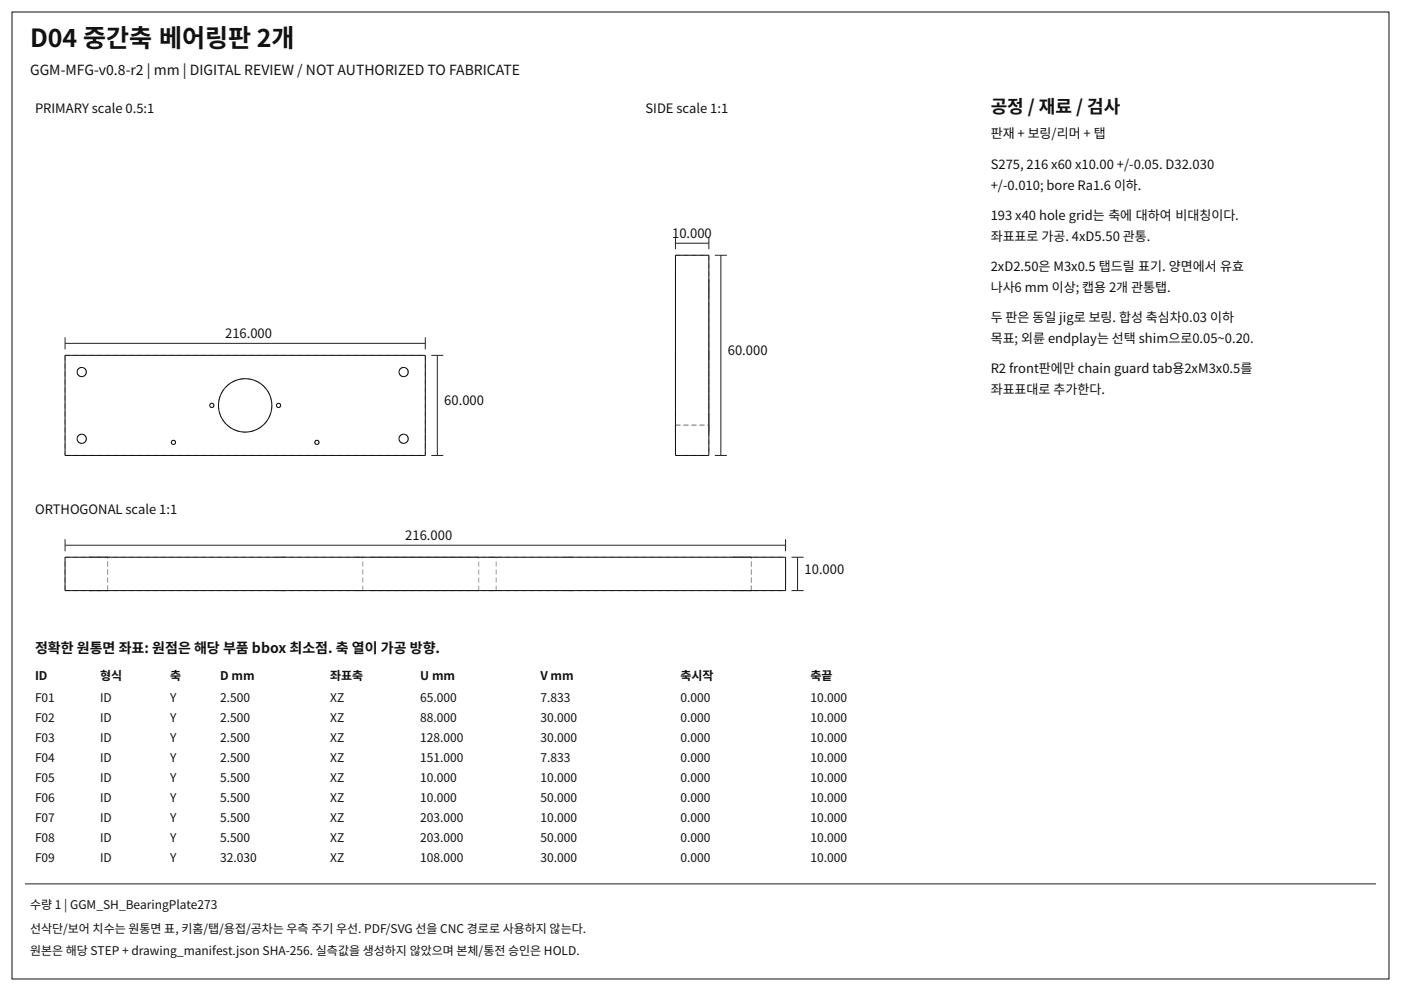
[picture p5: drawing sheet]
<svg xmlns="http://www.w3.org/2000/svg" width="420mm" height="297mm" viewBox="0 0 420 297" stroke-linecap="round" stroke-linejoin="round" font-family="sans-serif">
<defs><g id="words">
<text font-size="7.5" fill="#111" x="9" y="14.1">D04 중간축 베어링판 2개</text>
<text font-size="5.4" fill="#111" x="297" y="33.9">공정 / 재료 / 검사</text>
<g font-size="4.2" fill="#111">
<text x="9" y="22.5">GGM-MFG-v0.8-r2 | mm | DIGITAL REVIEW / NOT AUTHORIZED TO FABRICATE</text>
<text x="10.5" y="195.6">정확한 원통면 좌표: 원점은 해당 부품 bbox 최소점. 축 열이 가공 방향.</text>
</g>
<g font-size="3.9" fill="#111">
<text x="10.5" y="33.9">PRIMARY scale 0.5:1</text>
<text x="193.5" y="33.9">SIDE scale 1:1</text>
<text x="297" y="41.4">판재 + 보링/리머 + 탭</text>
<text x="297" y="50.7">S275, 216 x60 x10.00 +/-0.05. D32.030</text>
<text x="297" y="57">+/-0.010; bore Ra1.6 이하.</text>
<text x="297" y="66">193 x40 hole grid는 축에 대하여 비대칭이다.</text>
<text x="201.5" y="71.4">1</text>
<text x="203.7" y="71.4">0.000</text>
<text x="297" y="72.3">좌표표로 가공. 4xD5.50 관통.</text>
<text x="297" y="81.3">2xD2.50은 M3x0.5 탭드릴 표기. 양면에서 유효</text>
<text x="297" y="87.6">나사6 mm 이상; 캡용 2개 관통탭.</text>
<text x="67.5" y="101.4">216.000</text>
<text x="297" y="96.6">두 판은 동일 jig로 보링. 합성 축심차0.03 이하</text>
<text x="218.2" y="106.5">60.000</text>
<text x="297" y="102.9">목표; 외륜 endplay는 선택 shim으로0.05~0.20.</text>
<text x="297" y="111.9">R2 front판에만 chain guard tab용2xM3x0.5를</text>
<text x="297" y="118.2">좌표표대로 추가한다.</text>
<text x="133.2" y="121.5">60.000</text>
<text x="10.5" y="153.9">ORTHOGONAL scale 1:1</text>
<text x="121.5" y="161.9">216.000</text>
<text x="241.2" y="172">10.000</text>
</g>
<g font-size="3.6" fill="#111">
<text x="10.5" y="203.7">ID</text>
<text x="30" y="203.7">형식</text>
<text x="51" y="203.7">축</text>
<text x="66" y="203.7">D mm</text>
<text x="99" y="203.7">좌표축</text>
<text x="126" y="203.7">U mm</text>
<text x="162" y="203.7">V mm</text>
<text x="204" y="203.7">축시작</text>
<text x="243" y="203.7">축끝</text>
<text x="10.5" y="210.3">F01</text>
<text x="30" y="210.3">ID</text>
<text x="51" y="210.3">Y</text>
<text x="66" y="210.3">2.500</text>
<text x="99" y="210.3">XZ</text>
<text x="126" y="210.3">65.000</text>
<text x="162" y="210.3">7.833</text>
<text x="204" y="210.3">0.000</text>
<text x="243" y="210.3">10.000</text>
<text x="10.5" y="216.3">F02</text>
<text x="30" y="216.3">ID</text>
<text x="51" y="216.3">Y</text>
<text x="66" y="216.3">2.500</text>
<text x="99" y="216.3">XZ</text>
<text x="126" y="216.3">88.000</text>
<text x="162" y="216.3">30.000</text>
<text x="204" y="216.3">0.000</text>
<text x="243" y="216.3">10.000</text>
<text x="10.5" y="222.3">F03</text>
<text x="30" y="222.3">ID</text>
<text x="51" y="222.3">Y</text>
<text x="66" y="222.3">2.500</text>
<text x="99" y="222.3">XZ</text>
<text x="126" y="222.3">128.000</text>
<text x="162" y="222.3">30.000</text>
<text x="204" y="222.3">0.000</text>
<text x="243" y="222.3">10.000</text>
<text x="10.5" y="228.3">F04</text>
<text x="30" y="228.3">ID</text>
<text x="51" y="228.3">Y</text>
<text x="66" y="228.3">2.500</text>
<text x="99" y="228.3">XZ</text>
<text x="126" y="228.3">151.000</text>
<text x="162" y="228.3">7.833</text>
<text x="204" y="228.3">0.000</text>
<text x="243" y="228.3">10.000</text>
<text x="10.5" y="234.3">F05</text>
<text x="30" y="234.3">ID</text>
<text x="51" y="234.3">Y</text>
<text x="66" y="234.3">5.500</text>
<text x="99" y="234.3">XZ</text>
<text x="126" y="234.3">10.000</text>
<text x="162" y="234.3">10.000</text>
<text x="204" y="234.3">0.000</text>
<text x="243" y="234.3">10.000</text>
<text x="10.5" y="240.3">F06</text>
<text x="30" y="240.3">ID</text>
<text x="51" y="240.3">Y</text>
<text x="66" y="240.3">5.500</text>
<text x="99" y="240.3">XZ</text>
<text x="126" y="240.3">10.000</text>
<text x="162" y="240.3">50.000</text>
<text x="204" y="240.3">0.000</text>
<text x="243" y="240.3">10.000</text>
<text x="10.5" y="246.3">F07</text>
<text x="30" y="246.3">ID</text>
<text x="51" y="246.3">Y</text>
<text x="66" y="246.3">5.500</text>
<text x="99" y="246.3">XZ</text>
<text x="126" y="246.3">203.000</text>
<text x="162" y="246.3">10.000</text>
<text x="204" y="246.3">0.000</text>
<text x="243" y="246.3">10.000</text>
<text x="10.5" y="252.3">F08</text>
<text x="30" y="252.3">ID</text>
<text x="51" y="252.3">Y</text>
<text x="66" y="252.3">5.500</text>
<text x="99" y="252.3">XZ</text>
<text x="126" y="252.3">203.000</text>
<text x="162" y="252.3">50.000</text>
<text x="204" y="252.3">0.000</text>
<text x="243" y="252.3">10.000</text>
<text x="10.5" y="258.3">F09</text>
<text x="30" y="258.3">ID</text>
<text x="51" y="258.3">Y</text>
<text x="66" y="258.3">32.030</text>
<text x="99" y="258.3">XZ</text>
<text x="126" y="258.3">108.000</text>
<text x="162" y="258.3">30.000</text>
<text x="204" y="258.3">0.000</text>
<text x="243" y="258.3">10.000</text>
<text x="9" y="272.4">수량 1 | GGM_SH_BearingPlate273</text>
<text x="9" y="279.6">선삭단/보어 치수는 원통면 표, 키홈/탭/용접/공차는 우측 주기 우선. PDF/SVG 선을 CNC 경로로 사용하지 않는다.</text>
<text x="9" y="286.2">원본은 해당 STEP + drawing_manifest.json SHA-256. 실측값을 생성하지 않았으며 본체/통전 승인은 HOLD.</text>
</g>
</g></defs>
<g fill="none" stroke="#111" stroke-width=".3">
<path d="M3.6 3.6h412.8v289.8h-412.8zM202.5 76.5h10v60h-10zM19.5 106.5h108v30h-108zM19.5 167h216v10h-216z"/>
<circle cx="24.5" cy="111.5" r="1.38"/>
<circle cx="121" cy="111.5" r="1.38"/>
<circle cx="24.5" cy="131.5" r="1.38"/>
<circle cx="52" cy="132.6" r=".62"/>
<circle cx="63.5" cy="121.5" r=".62"/>
<circle cx="73.5" cy="121.5" r="8"/>
<circle cx="83.5" cy="121.5" r=".63"/>
<circle cx="95" cy="132.6" r=".62"/>
<circle cx="121" cy="131.5" r="1.38"/>
</g>
<g fill="none" stroke="#999" stroke-width=".3" stroke-dasharray="1.5 .9" stroke-linecap="butt">
<path d="M202.5 76.5h10M202.5 76.5v60M212.5 76.5v60M202.5 86.5v2.7M202.5 89.2v-5.4M202.5 83.8v2.7M202.5 90.5v16M212.5 86.5v2.7M212.5 89.2v-5.4M212.5 83.8v2.7M212.5 90.5v16M19.5 106.5v30"/>
<path d="M19.5 106.5h108M25.9 111.5a1.37 1.37 0 0 1-2 1.2 1.37 1.37 0 0 1-.2-2.3 1.37 1.37 0 0 1 2.2 .9v.2M122.4 111.5a1.38 1.38 0 0 1-2 1.2 1.38 1.38 0 0 1-.2-2.3 1.38 1.38 0 0 1 2.2 .9v.2M127.5 106.5v30M202.5 106.5v1.3M202.5 107.8v-2.6M202.5 105.2v1.3M202.5 106.5v16M212.5 106.5v1.3M212.5 107.8v-2.6M212.5 105.2v1.3M212.5 106.5v16"/>
<path d="M19.5 136.5h108M25.9 131.5a1.37 1.37 0 0 1-2 1.2 1.37 1.37 0 0 1-.2-2.3 1.37 1.37 0 0 1 2.2 .9v.2M52 132a.63 .63 0 0 1 .6 .9 .63 .63 0 0 1-1.1 0 .63 .63 0 0 1 .4-.9h.1M64.1 121.5a.62 .62 0 0 1-.9 .6 .62 .62 0 0 1-.1-1.1 .62 .62 0 0 1 1 .4v.1M81.5 121.5a8 8 0 0 1-11.7 7.1 8 8 0 0 1-.9-13.7 8 8 0 0 1 12.5 5.5l.1 1.1M84.1 121.5a.62 .62 0 0 1-.9 .6 .62 .62 0 0 1-.1-1.1 .62 .62 0 0 1 1 .4v.1M95 132a.63 .63 0 0 1 .6 .9 .63 .63 0 0 1-1.1 0 .63 .63 0 0 1 .4-.9h.1M122.4 131.5a1.38 1.38 0 0 1-2 1.2 1.38 1.38 0 0 1-.2-2.3 1.38 1.38 0 0 1 2.2 .9v.2M202.5 136.5h10M202.5 122.5v-32M202.5 126.5v2.7M202.5 129.2v-5.5"/>
<path d="M202.5 123.7v2.8M202.5 127.4v2.5M202.5 129.9v-2.5M202.5 127.4h10M212.5 122.5v-32M212.5 126.5v2.7M212.5 129.2v-5.5M212.5 123.7v2.8M212.5 127.4v2.5M212.5 129.9v-2.5M19.5 177v-10M19.5 167h216"/>
<path d="M19.5 177h216M26.8 167h5.5M26.8 177h5.5M32.3 167h-5.5M32.3 177h-5.5M32.3 177v-10M83.3 167h1.2M83.3 177h1.2M84.5 167h1.2M84.5 177h1.2M85.7 167h-2.4M85.7 177h-2.4"/>
<path d="M106.3 167h2.5M106.3 177h2.5M108.8 167h-2.5M108.8 177h-2.5M108.8 177v-10M111.5 167h32M111.5 177h32M143.5 167h-32M143.5 177h-32M143.5 177v-10M146.3 167h2.4M146.3 177h2.4"/>
<path d="M148.7 167h-2.4M148.7 177h-2.4M148.7 177v-10M169.3 167h1.2M169.3 177h1.2M170.5 167h1.3M170.5 177h1.3M171.8 167h-2.5M171.8 177h-2.5M219.8 167h5.4M219.8 177h5.4M225.2 167h-5.4"/>
<path d="M225.2 177h-5.4M225.2 177v-10M235.5 177v-10"/>
</g>
<g fill="none" stroke="#222" stroke-width=".3">
<path d="M202.5 72.9h10M202.5 71.1v3.6M212.5 71.1v3.6M214.3 76.5h3.6M216.1 76.5v60M19.5 102.9h108M19.5 101.1v3.6M127.5 101.1v3.6M129.3 106.5h3.6M131.1 106.5v30M129.3 136.5h3.6M214.3 136.5h3.6"/>
<path d="M19.5 161.6v3.6M19.5 163.4h216M235.5 161.6v3.6M237.3 167h3.6M237.3 177h3.6M239.1 167v10M7.5 264.9h405"/>
</g>
<use href="#words"/>
</svg>
